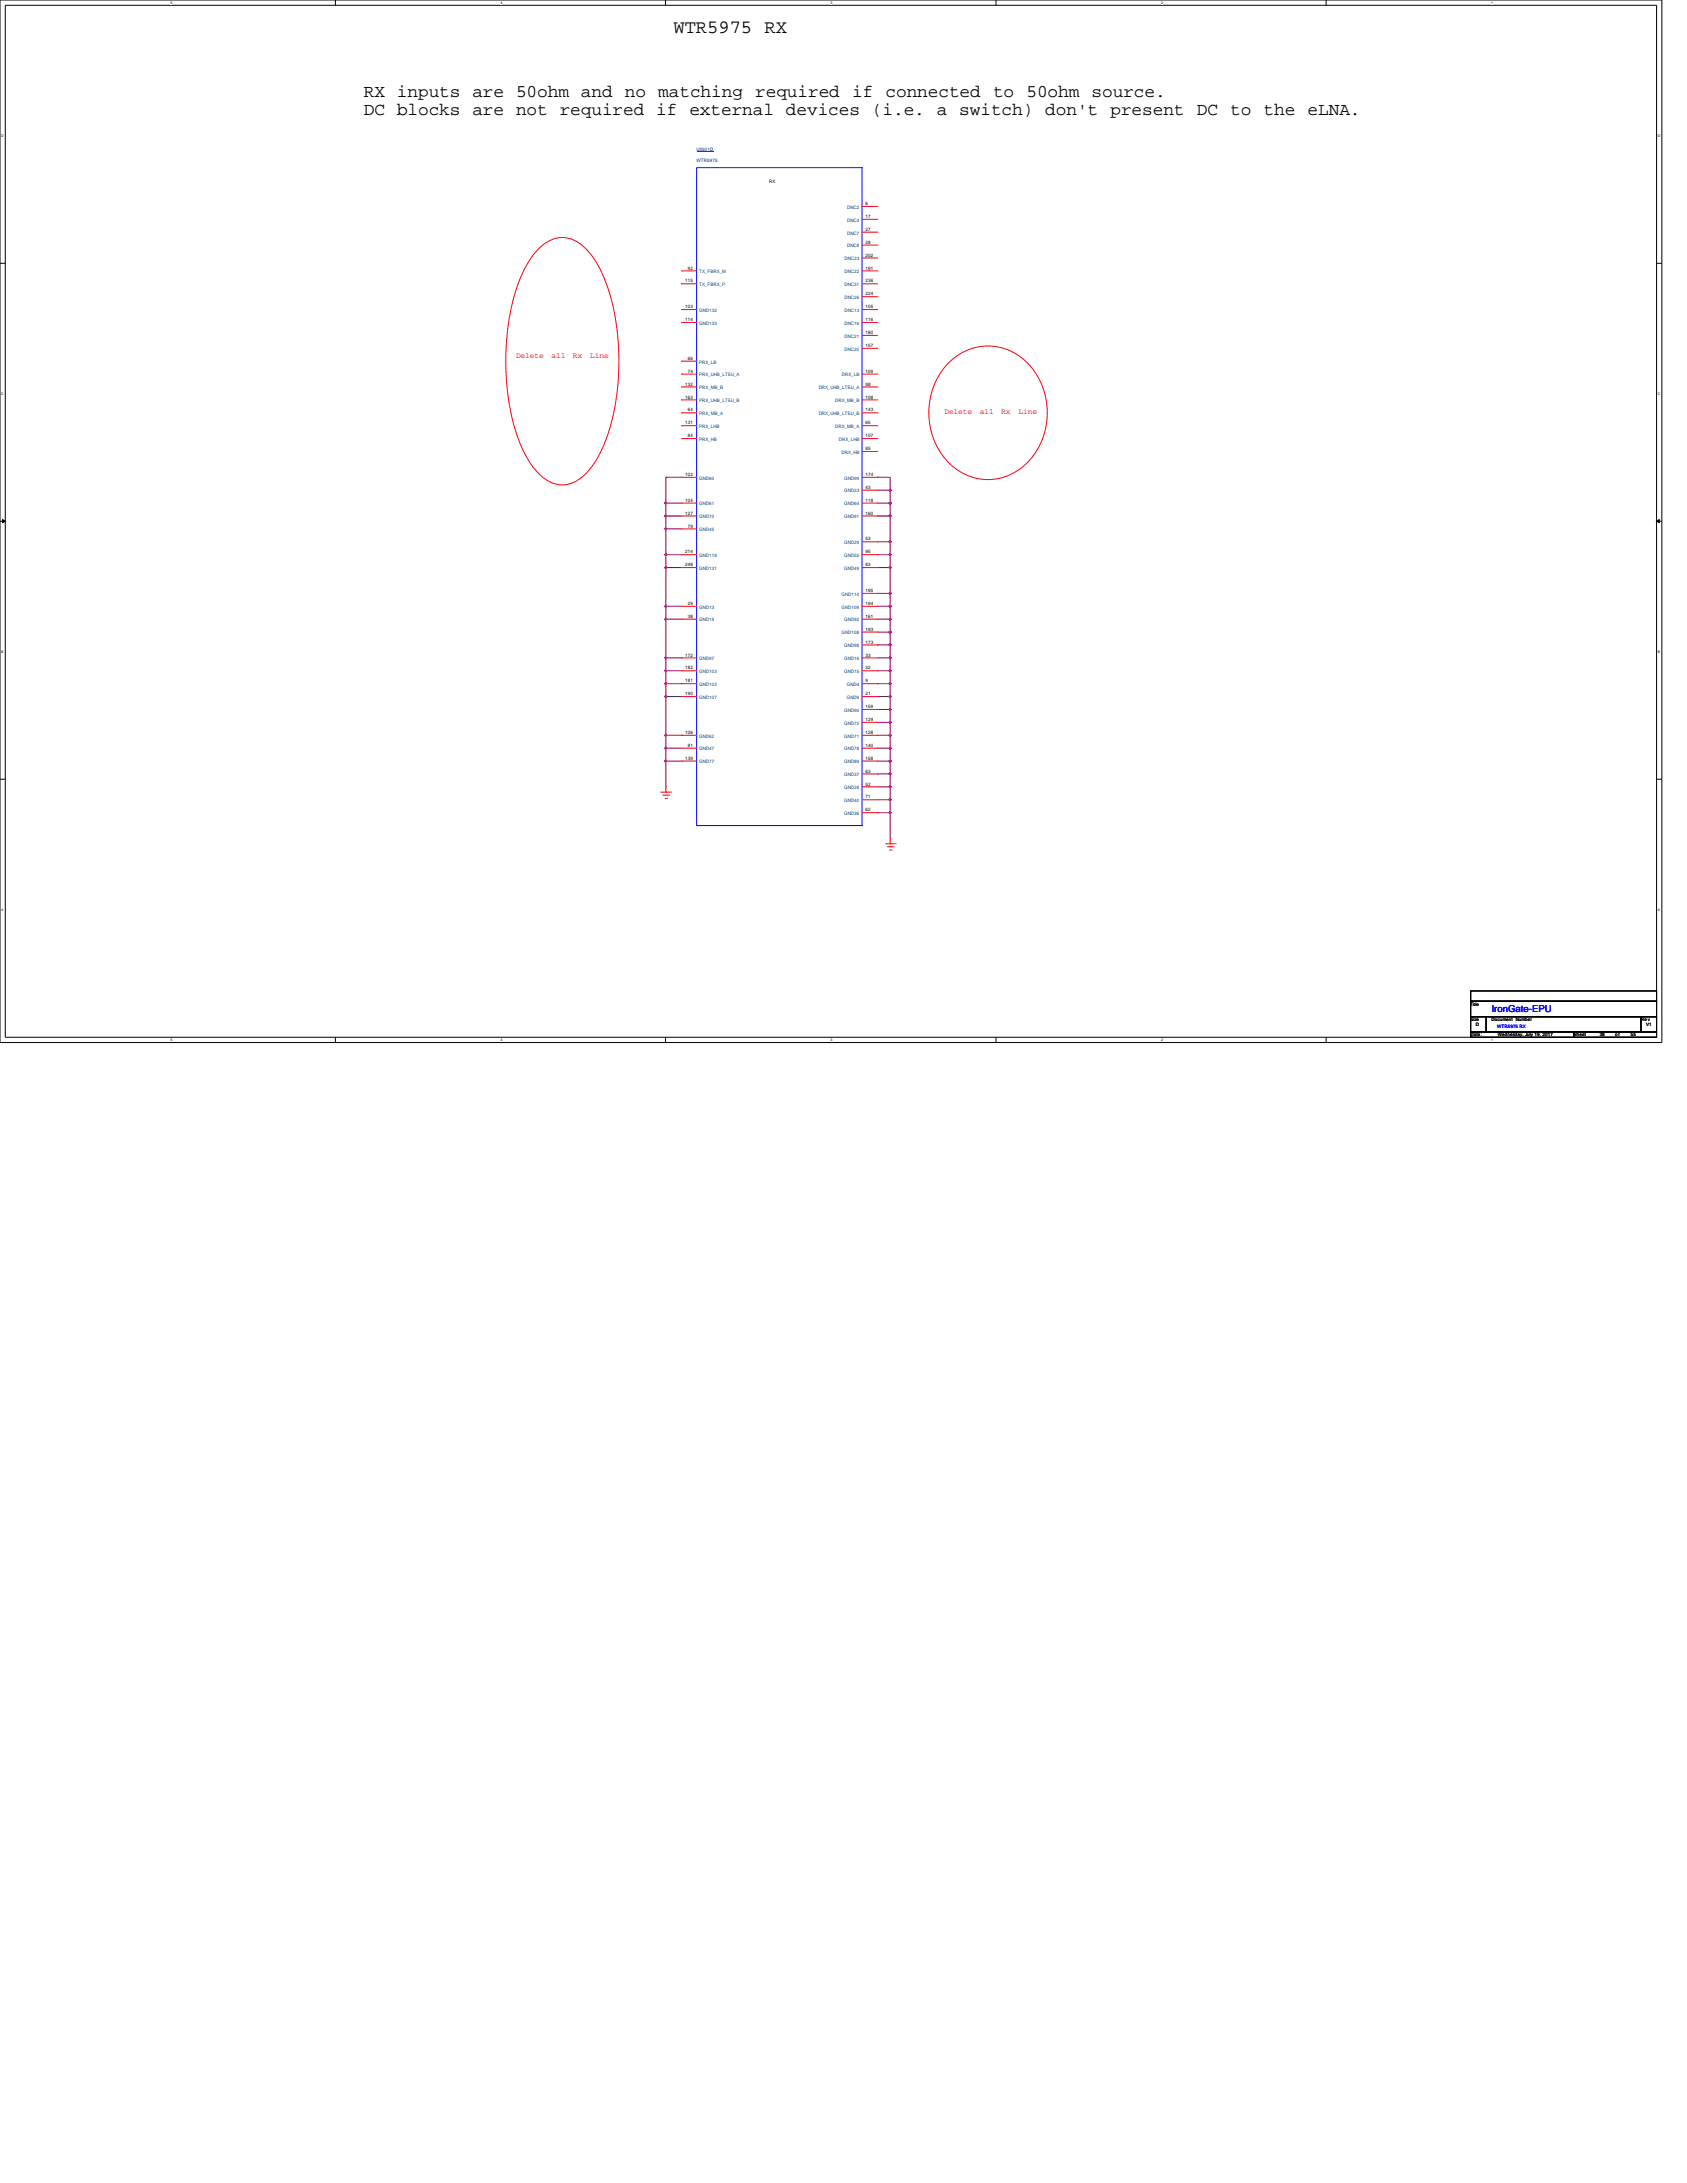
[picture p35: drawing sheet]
<svg xmlns="http://www.w3.org/2000/svg" width="216mm" height="279mm" viewBox="0 0 216 279" stroke-linecap="round" stroke-linejoin="round" font-family="sans-serif">
<defs><g id="words">
<text font-size="2.4" x="86.2" y="4.3">WTR5975 RX</text>
<g font-size="2.3">
<text x="46.6" y="12.4">RX inputs are 50ohm and no matching required if connected to 50ohm source.</text>
<text x="46.6" y="14.7">DC blocks are not required if external devices (i.e. a switch) don't present DC to the eLNA.</text>
</g>
<text font-size="1.2" fill="#00f" x="190.9" y="129.5">IronGate-EPU</text>
<g font-size="1" fill="#f00">
<text x="66" y="45.8">Delete</text>
<text x="70.6" y="45.8">all</text>
<text x="73.3" y="45.8">Rx</text>
<text x="75.5" y="45.8">Line</text>
<text x="120.9" y="53">Delete</text>
<text x="125.4" y="53">all</text>
<text x="128.1" y="53">Rx</text>
<text x="130.3" y="53">Line</text>
</g>
<g font-size=".6" fill="#000080">
<text x="89.2" y="19.4">U3501D</text>
<text x="89.2" y="20.7">WTR5975</text>
</g>
<g font-size=".6">
<text x="98.4" y="23.4">RX</text>
<text x="110.8" y="29.5">27</text>
<text x="110.8" y="27.9">17</text>
<text x="110.8" y="26.2">6</text>
<text x="88" y="34.5">92</text>
<text x="110.8" y="34.5">191</text>
<text x="110.8" y="32.9">202</text>
<text x="110.8" y="31.2">28</text>
<text x="87.7" y="41.1">114</text>
<text x="87.7" y="39.5">103</text>
<text x="87.7" y="36.2">115</text>
<text x="110.8" y="41.1">116</text>
<text x="110.8" y="39.5">105</text>
<text x="110.8" y="37.8">224</text>
<text x="110.8" y="36.2">236</text>
<text x="88" y="47.7">74</text>
<text x="88" y="46.1">66</text>
<text x="110.8" y="47.7">109</text>
<text x="110.8" y="44.4">157</text>
<text x="110.8" y="42.8">180</text>
<text x="87.7" y="51">163</text>
<text x="87.7" y="49.4">132</text>
<text x="88" y="52.7">64</text>
<text x="110.8" y="52.7">143</text>
<text x="110.8" y="51">108</text>
<text x="110.8" y="49.4">98</text>
<text x="87.7" y="54.3">131</text>
<text x="88" y="56">84</text>
<text x="110.8" y="57.6">85</text>
<text x="110.8" y="56">107</text>
<text x="110.8" y="54.3">65</text>
<text x="87.7" y="65.9">127</text>
<text x="87.7" y="64.2">104</text>
<text x="87.7" y="60.9">102</text>
<text x="110.8" y="65.9">160</text>
<text x="110.8" y="64.2">118</text>
<text x="110.8" y="62.6">43</text>
<text x="110.8" y="60.9">174</text>
<text x="87.7" y="70.8">214</text>
<text x="88" y="67.5">79</text>
<text x="110.8" y="70.8">95</text>
<text x="110.8" y="69.2">53</text>
<text x="87.7" y="72.5">248</text>
<text x="88" y="77.4">29</text>
<text x="110.8" y="77.4">194</text>
<text x="110.8" y="75.8">195</text>
<text x="110.8" y="72.5">83</text>
<text x="88" y="79.1">38</text>
<text x="110.8" y="82.4">173</text>
<text x="110.8" y="80.7">193</text>
<text x="110.8" y="79.1">161</text>
<text x="87.7" y="89">190</text>
<text x="87.7" y="87.3">181</text>
<text x="87.7" y="85.7">182</text>
<text x="87.7" y="84">172</text>
<text x="110.8" y="89">21</text>
<text x="110.8" y="87.3">9</text>
<text x="110.8" y="85.7">32</text>
<text x="110.8" y="84">33</text>
<text x="87.7" y="93.9">106</text>
<text x="88" y="95.6">81</text>
<text x="110.8" y="95.6">140</text>
<text x="110.8" y="93.9">128</text>
<text x="110.8" y="92.3">129</text>
<text x="110.8" y="90.6">159</text>
<text x="87.7" y="97.2">139</text>
<text x="110.8" y="100.5">52</text>
<text x="110.8" y="98.9">63</text>
<text x="110.8" y="97.2">158</text>
<text x="110.8" y="103.8">62</text>
<text x="110.8" y="102.2">71</text>
<text x="188.2" y="128.7">Title</text>
<text x="188.2" y="130.7">Size</text>
<text x="188.9" y="131.3">D</text>
<text x="190.9" y="130.7">Document</text>
<text x="194" y="130.7">Number</text>
<text x="210" y="130.7">Re v</text>
<text x="210.7" y="131.3">V1</text>
<text x="188.2" y="132.6">Date:</text>
<text x="191.7" y="132.6">Wednesday, July 19, 2017</text>
<text x="201.4" y="132.6">Sheet</text>
<text x="204.7" y="132.6">38</text>
<text x="206.7" y="132.6">o f</text>
<text x="208.7" y="132.6">55</text>
</g>
<g font-size=".6" fill="#004080">
<text x="108.4" y="28.4">DNC4</text>
<text x="108.4" y="26.7">DNC2</text>
<text x="89.5" y="35">TX_FBRX_M</text>
<text x="108.1" y="35">DNC22</text>
<text x="108.1" y="33.3">DNC23</text>
<text x="108.4" y="31.7">DNC8</text>
<text x="108.4" y="30">DNC7</text>
<text x="89.5" y="41.6">GND133</text>
<text x="89.5" y="39.9">GND132</text>
<text x="89.5" y="36.6">TX_FBRX_P</text>
<text x="108.1" y="41.6">DNC16</text>
<text x="108.1" y="39.9">DNC13</text>
<text x="108.1" y="38.3">DNC26</text>
<text x="108.1" y="36.6">DNC31</text>
<text x="89.5" y="46.5">PRX_LB</text>
<text x="108.1" y="44.9">DNC20</text>
<text x="108.1" y="43.2">DNC21</text>
<text x="89.5" y="53.1">PRX_MB_A</text>
<text x="89.5" y="51.5">PRX_UHB_LTEU_B</text>
<text x="89.5" y="49.8">PRX_MB_B</text>
<text x="89.5" y="48.2">PRX_UHB_LTEU_A</text>
<text x="104.8" y="53.1">DRX_UHB_LTEU_B</text>
<text x="104.8" y="49.8">DRX_UHB_LTEU_A</text>
<text x="106.9" y="51.5">DRX_MB_B</text>
<text x="107.7" y="48.2">DRX_LB</text>
<text x="89.5" y="56.4">PRX_HB</text>
<text x="89.5" y="54.8">PRX_LHB</text>
<text x="106.9" y="54.8">DRX_MB_A</text>
<text x="107.4" y="56.4">DRX_LHB</text>
<text x="107.7" y="58.1">DRX_HB</text>
<text x="89.5" y="64.7">GND61</text>
<text x="89.5" y="61.4">GND60</text>
<text x="108" y="64.7">GND64</text>
<text x="108" y="63">GND23</text>
<text x="108" y="61.4">GND99</text>
<text x="89.5" y="71.3">GND118</text>
<text x="89.5" y="68">GND45</text>
<text x="89.5" y="66.3">GND70</text>
<text x="108" y="71.3">GND55</text>
<text x="108" y="69.6">GND29</text>
<text x="108" y="66.3">GND91</text>
<text x="89.5" y="77.9">GND13</text>
<text x="89.5" y="72.9">GND131</text>
<text x="107.7" y="77.9">GND109</text>
<text x="107.7" y="76.2">GND110</text>
<text x="108" y="72.9">GND49</text>
<text x="89.5" y="79.5">GND19</text>
<text x="107.7" y="81.2">GND108</text>
<text x="108" y="82.8">GND98</text>
<text x="108" y="79.5">GND92</text>
<text x="89.5" y="89.5">GND107</text>
<text x="89.5" y="87.8">GND102</text>
<text x="89.5" y="86.1">GND103</text>
<text x="89.5" y="84.5">GND97</text>
<text x="108" y="86.1">GND15</text>
<text x="108" y="84.5">GND16</text>
<text x="108.4" y="89.5">GND9</text>
<text x="108.4" y="87.8">GND4</text>
<text x="89.5" y="94.4">GND62</text>
<text x="108" y="94.4">GND71</text>
<text x="108" y="92.8">GND72</text>
<text x="108" y="91.1">GND90</text>
<text x="89.5" y="97.7">GND77</text>
<text x="89.5" y="96.1">GND47</text>
<text x="108" y="101">GND28</text>
<text x="108" y="99.4">GND37</text>
<text x="108" y="97.7">GND89</text>
<text x="108" y="96.1">GND78</text>
<text x="108" y="104.3">GND36</text>
<text x="108" y="102.7">GND40</text>
</g>
<text font-size=".6" fill="#00f" x="191.6" y="131.6">WTR5975 RX</text>
<g font-size=".5">
<text x="21.8" y=".5">5</text>
<text x="64.1" y=".5">4</text>
<text x="106.3" y=".5">3</text>
<text x="148.6" y=".5">2</text>
<text x="190.8" y=".5">1</text>
<text x=".2" y="17.6">D</text>
<text x="212.2" y="17.6">D</text>
<text x=".2" y="50.6">C</text>
<text x="212.2" y="50.6">C</text>
<text x=".2" y="83.6">B</text>
<text x="212.2" y="83.6">B</text>
<text x=".2" y="116.6">A</text>
<text x="212.2" y="116.6">A</text>
<text x="21.8" y="133.2">5</text>
<text x="64.1" y="133.2">4</text>
<text x="106.3" y="133.2">3</text>
<text x="148.6" y="133.2">2</text>
<text x="190.8" y="133.2">1</text>
</g>
</g></defs>
<path d="M0 0h212.7v133.4h-212.7zM.7 .7h211.3v132.1h-211.3z" fill="none" stroke="#000" stroke-width=".13"/>
<g fill="#fff">
<path d="M21.8 .1h.2v.5h-.2z"/>
<path d="M21.8 132.8h.2v.6h-.2z"/>
</g>
<path d="M42.9 0v.7M42.9 132.8v.6" fill="none" stroke="#000" stroke-width=".13"/>
<g fill="#fff">
<path d="M64.1 .1h.2v.5h-.2z"/>
<path d="M64.1 132.8h.2v.6h-.2z"/>
</g>
<path d="M85.2 0v.7M85.2 132.8v.6" fill="none" stroke="#000" stroke-width=".13"/>
<g fill="#fff">
<path d="M106.3 .1h.2v.5h-.2z"/>
<path d="M106.3 132.8h.2v.6h-.2z"/>
</g>
<path d="M127.5 0v.7M127.5 132.8v.6" fill="none" stroke="#000" stroke-width=".13"/>
<g fill="#fff">
<path d="M148.6 .1h.2v.5h-.2z"/>
<path d="M148.6 132.8h.2v.6h-.2z"/>
</g>
<path d="M169.7 0v.7M169.7 132.8v.6" fill="none" stroke="#000" stroke-width=".13"/>
<g fill="#fff">
<path d="M190.8 .1h.3v.5h-.3z"/>
<path d="M190.8 132.8h.3v.6h-.3z"/>
<path d="M.2 17.2h.2v.5h-.2z"/>
<path d="M212.2 17.2h.2v.5h-.2z"/>
<path d="M.2 50.2h.2v.5h-.2z"/>
<path d="M212.2 50.2h.2v.5h-.2z"/>
</g>
<path d="M0 33.7h.7M212 33.7h.7" fill="none" stroke="#000" stroke-width=".13"/>
<g fill="#fff">
<path d="M.2 83.2h.2v.5h-.2z"/>
<path d="M212.2 83.2h.2v.5h-.2z"/>
</g>
<path d="M0 66.7h.7M.3 66.5l.4 .2-.4 .2zM212 66.7l.3-.2v.4zM212 66.7h.7" fill="none" stroke="#000" stroke-width=".13"/>
<path d="M.3 66.5l.4 .2-.4 .2zM212 66.7l.3-.2v.4z" fill="#000"/>
<g fill="#fff">
<path d="M.2 116.2h.3v.6h-.3z"/>
<path d="M212.2 116.2h.3v.6h-.3z"/>
</g>
<path d="M0 99.7h.7M212 99.7h.7" fill="none" stroke="#000" stroke-width=".13"/>
<path d="M68.8 32a4 4 0 0 1 6.3 0 16 16 0 0 1 3.4 7.3 31.9 31.9 0 0 1-.9 16.8 9.9 9.9 0 0 1-4 5.5 3.9 3.9 0 0 1-4.8-1.2 16 16 0 0 1-3.3-7.2 32.2 32.2 0 0 1 .8-16.9 12.8 12.8 0 0 1 2.5-4.3zM121.1 46.8a7 7 0 0 1 11.3 .8 9.2 9.2 0 0 1-2.1 12.6 7 7 0 0 1-9.9-2.2 9.4 9.4 0 0 1 .7-11.2z" fill="none" stroke="#f00" stroke-width=".13"/>
<path d="M85.2 95.8h.1M85.2 97.4h.1M85.2 95.8h2M87.2 94.1h.1M87.2 94.1h-2v3.3" fill="none" stroke="#800040" stroke-width=".13"/>
<path d="M85.1 95.7l.2 .1-.1 .1z" fill-rule="evenodd" fill="#f0f"/>
<path d="M85.1 95.7l.2 .1-.1 .1z" fill="none" stroke="#f0f" stroke-width=".13"/>
<path d="M85.2 97.4h.1M85.2 97.4h2M85.2 97.4v3.3M85.2 100.7h.1" fill="none" stroke="#800040" stroke-width=".13"/>
<path d="M85.1 97.3l.2 .1-.1 .1z" fill-rule="evenodd" fill="#f0f"/>
<path d="M85.1 97.3l.2 .1-.1 .1z" fill="none" stroke="#f0f" stroke-width=".13"/>
<path d="M85.2 85.9h.1M85.2 85.9h2M87.2 84.2h.1M87.2 84.2h-2v1.7" fill="none" stroke="#800040" stroke-width=".13"/>
<path d="M85.1 85.8l.2 .1-.1 .1z" fill-rule="evenodd" fill="#f0f"/>
<path d="M85.1 85.8l.2 .1-.1 .1z" fill="none" stroke="#f0f" stroke-width=".13"/>
<path d="M85.2 87.5h.1M85.2 85.9v1.6M85.2 87.5h2" fill="none" stroke="#800040" stroke-width=".13"/>
<path d="M85.1 87.4l.2 .1-.1 .1z" fill-rule="evenodd" fill="#f0f"/>
<path d="M85.1 87.4l.2 .1-.1 .1z" fill="none" stroke="#f0f" stroke-width=".13"/>
<path d="M85.2 89.2h.1M85.2 94.1h.1M85.2 87.5v6.6M85.2 89.2h2" fill="none" stroke="#800040" stroke-width=".13"/>
<path d="M85.1 89.1l.2 .1-.1 .1z" fill-rule="evenodd" fill="#f0f"/>
<path d="M85.1 89.1l.2 .1-.1 .1z" fill="none" stroke="#f0f" stroke-width=".13"/>
<path d="M85.1 94l.2 .1-.1 .1z" fill-rule="evenodd" fill="#f0f"/>
<path d="M85.1 94l.2 .1-.1 .1z" fill="none" stroke="#f0f" stroke-width=".13"/>
<path d="M85.2 72.6h.1M85.2 71v1.6" fill="none" stroke="#800040" stroke-width=".13"/>
<path d="M85.1 70.9l.2 .1-.1 .1z" fill-rule="evenodd" fill="#f0f"/>
<path d="M85.1 70.9l.2 .1-.1 .1z" fill="none" stroke="#f0f" stroke-width=".13"/>
<path d="M87.2 79.2h.1M87.2 79.2h-2v5M85.2 84.2h.1" fill="none" stroke="#800040" stroke-width=".13"/>
<path d="M85.1 79.2h.2l-.1 .2z" fill-rule="evenodd" fill="#f0f"/>
<path d="M85.1 79.2h.2l-.1 .2z" fill="none" stroke="#f0f" stroke-width=".13"/>
<path d="M85.1 84.1l.2 .1-.1 .1z" fill-rule="evenodd" fill="#f0f"/>
<path d="M85.1 84.1l.2 .1-.1 .1z" fill="none" stroke="#f0f" stroke-width=".13"/>
<path d="M85.2 71h.1M85.2 72.6h.1M85.2 77.6h.1M85.2 71h2M85.2 72.6h2M85.2 72.6v5" fill="none" stroke="#800040" stroke-width=".13"/>
<path d="M85.1 72.5l.2 .1-.1 .2z" fill-rule="evenodd" fill="#f0f"/>
<path d="M85.1 72.5l.2 .1-.1 .2z" fill="none" stroke="#f0f" stroke-width=".13"/>
<path d="M85.1 77.5l.2 .1-.1 .1z" fill-rule="evenodd" fill="#f0f"/>
<path d="M85.1 77.5l.2 .1-.1 .1z" fill="none" stroke="#f0f" stroke-width=".13"/>
<path d="M85.2 64.4h.1M85.2 64.4h2" fill="none" stroke="#800040" stroke-width=".13"/>
<path d="M85.1 64.3l.2 .1-.1 .1z" fill-rule="evenodd" fill="#f0f"/>
<path d="M85.1 64.3l.2 .1-.1 .1z" fill="none" stroke="#f0f" stroke-width=".13"/>
<path d="M85.2 66h.1M85.2 67.7h.1M85.2 64.4v3.3M85.2 66h2" fill="none" stroke="#800040" stroke-width=".13"/>
<path d="M85.1 65.9l.2 .1-.1 .2z" fill-rule="evenodd" fill="#f0f"/>
<path d="M85.1 65.9l.2 .1-.1 .2z" fill="none" stroke="#f0f" stroke-width=".13"/>
<path d="M85.1 67.6l.2 .1-.1 .1z" fill-rule="evenodd" fill="#f0f"/>
<path d="M85.1 67.6l.2 .1-.1 .1z" fill="none" stroke="#f0f" stroke-width=".13"/>
<g fill="none" stroke="#800040" stroke-width=".13">
<path d="M85.2 67.7h.1M85.2 71h.1M85.2 77.6h.1M85.2 79.2h.1M85.2 61.1h.1M85.2 64.4h.1M85.2 67.7h2M85.2 61.1v3.3M85.2 67.7v3.3M85.2 77.6v1.6M85.2 77.6h2M85.2 61.1h2"/>
<path d="M113.9 84.2h.1M113.9 82.6v1.6"/>
</g>
<path d="M113.8 82.5h.2v.1h-.2z" fill-rule="evenodd" fill="#f0f"/>
<path d="M113.8 82.5h.2v.1h-.2z" fill="none" stroke="#f0f" stroke-width=".13"/>
<path d="M113.8 84.1h.2v.2h-.2z" fill-rule="evenodd" fill="#f0f"/>
<path d="M113.8 84.1h.2v.2h-.2z" fill="none" stroke="#f0f" stroke-width=".13"/>
<path d="M113.9 69.3h.1M113.9 66v3.3M112.3 82.6h.1M112.3 82.6h1.6" fill="none" stroke="#800040" stroke-width=".13"/>
<path d="M113.8 65.9h.2v.2h-.2z" fill-rule="evenodd" fill="#f0f"/>
<path d="M113.8 65.9h.2v.2h-.2z" fill="none" stroke="#f0f" stroke-width=".13"/>
<path d="M113.8 69.2h.2v.2h-.2z" fill-rule="evenodd" fill="#f0f"/>
<path d="M113.8 69.2h.2v.2h-.2z" fill="none" stroke="#f0f" stroke-width=".13"/>
<path d="M112.3 66h.1M112.3 61.1h.1M112.3 66h1.6M112.3 61.1h1.6v3.3M112.3 62.7h1.6M113.9 62.7h.1M113.9 64.4h.1" fill="none" stroke="#800040" stroke-width=".13"/>
<path d="M113.8 62.6h.2v.2h-.2z" fill-rule="evenodd" fill="#f0f"/>
<path d="M113.8 62.6h.2v.2h-.2z" fill="none" stroke="#f0f" stroke-width=".13"/>
<path d="M113.8 64.3h.2v.2h-.2z" fill-rule="evenodd" fill="#f0f"/>
<path d="M113.8 64.3h.2v.2h-.2z" fill="none" stroke="#f0f" stroke-width=".13"/>
<path d="M112.3 64.4h1.6M112.3 69.3h1.6M112.3 71h1.6M113.9 64.4h.1M113.9 66h.1M113.9 69.3h.1M113.9 71h.1M113.9 72.6h.1M113.9 64.4v1.6M113.9 69.3v3.3" fill="none" stroke="#800040" stroke-width=".13"/>
<path d="M113.8 70.9h.2v.2h-.2z" fill-rule="evenodd" fill="#f0f"/>
<path d="M113.8 70.9h.2v.2h-.2z" fill="none" stroke="#f0f" stroke-width=".13"/>
<path d="M112.3 72.6h1.6M113.9 72.6h.1M113.9 75.9h.1M113.9 72.6v3.3" fill="none" stroke="#800040" stroke-width=".13"/>
<path d="M113.8 72.5h.2v.2h-.2z" fill-rule="evenodd" fill="#f0f"/>
<path d="M113.8 72.5h.2v.2h-.2z" fill="none" stroke="#f0f" stroke-width=".13"/>
<path d="M113.8 75.9h.2v.1h-.2z" fill-rule="evenodd" fill="#f0f"/>
<path d="M113.8 75.9h.2v.1h-.2z" fill="none" stroke="#f0f" stroke-width=".13"/>
<path d="M112.3 75.9h1.6M112.3 77.6h1.6M113.9 75.9h.1M113.9 77.6h.1M113.9 75.9v1.7" fill="none" stroke="#800040" stroke-width=".13"/>
<path d="M113.8 77.5h.2v.2h-.2z" fill-rule="evenodd" fill="#f0f"/>
<path d="M113.8 77.5h.2v.2h-.2z" fill="none" stroke="#f0f" stroke-width=".13"/>
<path d="M112.3 79.2h1.6M113.9 79.2h.1M113.9 77.6v3.3M113.9 80.9h.1" fill="none" stroke="#800040" stroke-width=".13"/>
<path d="M113.8 79.2h.2v.1h-.2z" fill-rule="evenodd" fill="#f0f"/>
<path d="M113.8 79.2h.2v.1h-.2z" fill="none" stroke="#f0f" stroke-width=".13"/>
<path d="M112.3 80.9h1.6M113.9 80.9h.1" fill="none" stroke="#800040" stroke-width=".13"/>
<path d="M113.8 80.8h.2v.2h-.2z" fill-rule="evenodd" fill="#f0f"/>
<path d="M113.8 80.8h.2v.2h-.2z" fill="none" stroke="#f0f" stroke-width=".13"/>
<path d="M112.3 84.2h1.6M112.3 85.9h1.6M113.9 82.6h.1M113.9 84.2h.1M113.9 85.9h.1M113.9 80.9v1.7M113.9 84.2v1.7" fill="none" stroke="#800040" stroke-width=".13"/>
<path d="M113.8 85.8h.2v.1h-.2z" fill-rule="evenodd" fill="#f0f"/>
<path d="M113.8 85.8h.2v.1h-.2z" fill="none" stroke="#f0f" stroke-width=".13"/>
<path d="M112.3 87.5h1.6M113.9 87.5h.1M113.9 85.9v1.6" fill="none" stroke="#800040" stroke-width=".13"/>
<path d="M113.8 87.4h.2v.2h-.2z" fill-rule="evenodd" fill="#f0f"/>
<path d="M113.8 87.4h.2v.2h-.2z" fill="none" stroke="#f0f" stroke-width=".13"/>
<path d="M112.3 89.2h1.6M113.9 89.2h.1M113.9 87.5v1.7" fill="none" stroke="#800040" stroke-width=".13"/>
<path d="M113.8 89.1h.2v.1h-.2z" fill-rule="evenodd" fill="#f0f"/>
<path d="M113.8 89.1h.2v.1h-.2z" fill="none" stroke="#f0f" stroke-width=".13"/>
<path d="M112.3 90.8h1.6M113.9 90.8h.1M113.9 92.5h.1M113.9 89.2v3.3" fill="none" stroke="#800040" stroke-width=".13"/>
<path d="M113.8 90.7h.2v.2h-.2z" fill-rule="evenodd" fill="#f0f"/>
<path d="M113.8 90.7h.2v.2h-.2z" fill="none" stroke="#f0f" stroke-width=".13"/>
<path d="M113.8 92.4h.2v.1h-.2z" fill-rule="evenodd" fill="#f0f"/>
<path d="M113.8 92.4h.2v.1h-.2z" fill="none" stroke="#f0f" stroke-width=".13"/>
<path d="M112.3 92.5h1.6M112.3 94.1h1.6M113.9 92.5h.1M113.9 94.1h.1M113.9 92.5v1.6" fill="none" stroke="#800040" stroke-width=".13"/>
<path d="M113.8 94h.2v.2h-.2z" fill-rule="evenodd" fill="#f0f"/>
<path d="M113.8 94h.2v.2h-.2z" fill="none" stroke="#f0f" stroke-width=".13"/>
<path d="M112.3 95.8h1.6M113.9 95.8h.1M113.9 97.4h.1M113.9 94.1v3.3" fill="none" stroke="#800040" stroke-width=".13"/>
<path d="M113.8 95.7h.2v.1h-.2z" fill-rule="evenodd" fill="#f0f"/>
<path d="M113.8 95.7h.2v.1h-.2z" fill="none" stroke="#f0f" stroke-width=".13"/>
<path d="M113.8 97.3h.2v.2h-.2z" fill-rule="evenodd" fill="#f0f"/>
<path d="M113.8 97.3h.2v.2h-.2z" fill="none" stroke="#f0f" stroke-width=".13"/>
<path d="M112.3 97.4h1.6M112.3 99.1h1.6M113.9 97.4h.1M113.9 99.1h.1M113.9 97.4v3.3M113.9 100.7h.1" fill="none" stroke="#800040" stroke-width=".13"/>
<path d="M113.8 99h.2v.1h-.2z" fill-rule="evenodd" fill="#f0f"/>
<path d="M113.8 99h.2v.1h-.2z" fill="none" stroke="#f0f" stroke-width=".13"/>
<path d="M113.8 100.6h.2v.2h-.2z" fill-rule="evenodd" fill="#f0f"/>
<path d="M113.8 100.6h.2v.2h-.2z" fill="none" stroke="#f0f" stroke-width=".13"/>
<path d="M112.3 100.7h1.6M112.3 102.4h1.6M113.9 100.7h.1M113.9 102.4h.1M113.9 100.7v1.7" fill="none" stroke="#800040" stroke-width=".13"/>
<path d="M113.8 102.3h.2v.1h-.2z" fill-rule="evenodd" fill="#f0f"/>
<path d="M113.8 102.3h.2v.1h-.2z" fill="none" stroke="#f0f" stroke-width=".13"/>
<path d="M112.3 104h1.6M113.9 104h.1M113.9 102.4v1.6" fill="none" stroke="#800040" stroke-width=".13"/>
<path d="M113.8 103.9h.2v.2h-.2z" fill-rule="evenodd" fill="#f0f"/>
<path d="M113.8 103.9h.2v.2h-.2z" fill="none" stroke="#f0f" stroke-width=".13"/>
<path d="M113.9 107.3h.1M113.9 104v3.3" fill="none" stroke="#800040" stroke-width=".13"/>
<g fill="none" stroke="#f00" stroke-width=".13">
<path d="M87.2 39.6h.1M87.2 36.3h.1M87.2 34.7h.1M87.2 39.6h2M87.2 36.3h2M87.2 34.7h2M110.3 39.6h2M110.3 38h2M110.3 36.3h2M110.3 34.7h2M110.3 33h2M110.3 31.4h2"/>
<path d="M110.3 29.7h2M110.3 28.1h2M110.3 26.4h2M112.3 39.6h.1M112.3 38h.1M112.3 36.3h.1M112.3 34.7h.1M112.3 33h.1M112.3 31.4h.1M112.3 29.7h.1M112.3 28.1h.1M112.3 26.4h.1"/>
<path d="M87.2 56.1h.1M87.2 54.5h.1M87.2 52.8h.1M87.2 51.2h.1M87.2 49.5h.1M87.2 47.9h.1M87.2 46.2h.1M87.2 41.3h.1M87.2 56.1h2M87.2 54.5h2M87.2 52.8h2M87.2 51.2h2"/>
<path d="M87.2 49.5h2M87.2 47.9h2M87.2 41.3h2M87.2 46.2h2M110.3 57.8h2M110.3 56.1h2M110.3 54.5h2M110.3 52.8h2M110.3 51.2h2M110.3 49.5h2M110.3 47.9h2M110.3 44.6h2"/>
<path d="M110.3 42.9h2M110.3 41.3h2M112.3 57.8h.1M112.3 56.1h.1M112.3 54.5h.1M112.3 52.8h.1M112.3 51.2h.1M112.3 49.5h.1M112.3 47.9h.1M112.3 44.6h.1M112.3 42.9h.1M112.3 41.3h.1"/>
<path d="M87.2 79.2h.1M87.2 77.6h.1M87.2 72.6h.1M87.2 71h.1M87.2 67.7h.1M87.2 66h.1M87.2 64.4h.1M87.2 61.1h.1M87.2 79.2h2M87.2 77.6h2M87.2 72.6h2M87.2 71h2"/>
<path d="M87.2 66h2M87.2 64.4h2M87.2 61.1h2M87.2 67.7h2M110.3 79.2h2M110.3 77.6h2M110.3 75.9h2M110.3 72.6h2M110.3 71h2M110.3 69.3h2M110.3 66h2M110.3 64.4h2"/>
<path d="M110.3 62.7h2M110.3 61.1h2M112.3 79.2h.1M112.3 77.6h.1M112.3 75.9h.1M112.3 72.6h.1M112.3 71h.1M112.3 69.3h.1M112.3 66h.1M112.3 64.4h.1M112.3 62.7h.1M112.3 61.1h.1"/>
<path d="M87.2 97.4h.1M87.2 95.8h.1M87.2 94.1h.1M87.2 89.2h.1M87.2 87.5h.1M87.2 85.9h.1M87.2 84.2h.1M87.2 97.4h2M87.2 95.8h2M87.2 94.1h2M87.2 89.2h2M87.2 87.5h2"/>
<path d="M87.2 85.9h2M87.2 84.2h2M110.3 99.1h2M110.3 97.4h2M110.3 95.8h2M110.3 94.1h2M110.3 92.5h2M110.3 90.8h2M110.3 89.2h2M110.3 87.5h2M110.3 85.9h2M110.3 84.2h2"/>
<path d="M110.3 82.6h2M110.3 80.9h2M112.3 99.1h.1M112.3 97.4h.1M112.3 95.8h.1M112.3 94.1h.1M112.3 92.5h.1M112.3 90.8h.1M112.3 89.2h.1M112.3 87.5h.1M112.3 85.9h.1M112.3 84.2h.1"/>
<path d="M112.3 82.6h.1M112.3 80.9h.1M84.5 101.4h1.4M84.8 101.8h.8M85.1 102.2h.2M85.2 101.4h.1M85.2 100.7v.7M85.3 102.2h.1M85.6 101.8h.1M85.9 101.4h.1M110.3 104h2M110.3 102.4h2"/>
<path d="M110.3 100.7h2M112.3 104h.1M112.3 102.4h.1M112.3 100.7h.1M113.3 108h1.3M113.5 108.4h.8M113.8 108.8h.3M113.9 108h.1M113.9 107.3v.7M114.1 108.8h.1M114.3 108.4h.1M114.6 108h.1"/>
</g>
<path d="M188.2 126.8h23.8v1.3h-23.8zM188.2 128.1h23.8v2h-23.8zM188.2 130.1h2v2h-2zM188.2 132.1h13.2v.7h-13.2zM190.2 130.1h19.8v2h-19.8zM201.4 132.1h10.6v.7h-10.6zM210 130.1h2v2h-2z" fill="none" stroke="#000" stroke-width=".13"/>
<path d="M110.3 21.5h.1M110.3 21.5h-21.1v84.2M110.3 21.5v84.2M89.2 105.7h.1M89.2 105.7h21.1M110.3 105.7h.1" fill="none" stroke="#00f" stroke-width=".13"/>
<path d="M89.2 19.5h2.1" fill="none" stroke="#000080" stroke-width=".13"/>
<path d="M85.1 95.7l.2 .1-.1 .1z" fill-rule="evenodd" fill="#f0f"/>
<path d="M85.1 95.7l.2 .1-.1 .1z" fill="none" stroke="#f0f" stroke-width=".13"/>
<path d="M85.1 97.3l.2 .1-.1 .1z" fill-rule="evenodd" fill="#f0f"/>
<path d="M85.1 97.3l.2 .1-.1 .1z" fill="none" stroke="#f0f" stroke-width=".13"/>
<path d="M85.1 85.8l.2 .1-.1 .1z" fill-rule="evenodd" fill="#f0f"/>
<path d="M85.1 85.8l.2 .1-.1 .1z" fill="none" stroke="#f0f" stroke-width=".13"/>
<path d="M85.1 87.4l.2 .1-.1 .1z" fill-rule="evenodd" fill="#f0f"/>
<path d="M85.1 87.4l.2 .1-.1 .1z" fill="none" stroke="#f0f" stroke-width=".13"/>
<path d="M85.1 89.1l.2 .1-.1 .1z" fill-rule="evenodd" fill="#f0f"/>
<path d="M85.1 89.1l.2 .1-.1 .1z" fill="none" stroke="#f0f" stroke-width=".13"/>
<path d="M85.1 94l.2 .1-.1 .1z" fill-rule="evenodd" fill="#f0f"/>
<path d="M85.1 94l.2 .1-.1 .1z" fill="none" stroke="#f0f" stroke-width=".13"/>
<path d="M85.1 70.9l.2 .1-.1 .1z" fill-rule="evenodd" fill="#f0f"/>
<path d="M85.1 70.9l.2 .1-.1 .1z" fill="none" stroke="#f0f" stroke-width=".13"/>
<path d="M85.1 79.2h.2l-.1 .2z" fill-rule="evenodd" fill="#f0f"/>
<path d="M85.1 79.2h.2l-.1 .2z" fill="none" stroke="#f0f" stroke-width=".13"/>
<path d="M85.1 84.1l.2 .1-.1 .1z" fill-rule="evenodd" fill="#f0f"/>
<path d="M85.1 84.1l.2 .1-.1 .1z" fill="none" stroke="#f0f" stroke-width=".13"/>
<path d="M85.1 72.5l.2 .1-.1 .2z" fill-rule="evenodd" fill="#f0f"/>
<path d="M85.1 72.5l.2 .1-.1 .2z" fill="none" stroke="#f0f" stroke-width=".13"/>
<path d="M85.1 77.5l.2 .1-.1 .1z" fill-rule="evenodd" fill="#f0f"/>
<path d="M85.1 77.5l.2 .1-.1 .1z" fill="none" stroke="#f0f" stroke-width=".13"/>
<path d="M85.1 64.3l.2 .1-.1 .1z" fill-rule="evenodd" fill="#f0f"/>
<path d="M85.1 64.3l.2 .1-.1 .1z" fill="none" stroke="#f0f" stroke-width=".13"/>
<path d="M85.1 65.9l.2 .1-.1 .2z" fill-rule="evenodd" fill="#f0f"/>
<path d="M85.1 65.9l.2 .1-.1 .2z" fill="none" stroke="#f0f" stroke-width=".13"/>
<path d="M85.1 67.6l.2 .1-.1 .1z" fill-rule="evenodd" fill="#f0f"/>
<path d="M85.1 67.6l.2 .1-.1 .1z" fill="none" stroke="#f0f" stroke-width=".13"/>
<path d="M113.8 82.5h.2v.1h-.2z" fill-rule="evenodd" fill="#f0f"/>
<path d="M113.8 82.5h.2v.1h-.2z" fill="none" stroke="#f0f" stroke-width=".13"/>
<path d="M113.8 84.1h.2v.2h-.2z" fill-rule="evenodd" fill="#f0f"/>
<path d="M113.8 84.1h.2v.2h-.2z" fill="none" stroke="#f0f" stroke-width=".13"/>
<path d="M113.8 65.9h.2v.2h-.2z" fill-rule="evenodd" fill="#f0f"/>
<path d="M113.8 65.9h.2v.2h-.2z" fill="none" stroke="#f0f" stroke-width=".13"/>
<path d="M113.8 69.2h.2v.2h-.2z" fill-rule="evenodd" fill="#f0f"/>
<path d="M113.8 69.2h.2v.2h-.2z" fill="none" stroke="#f0f" stroke-width=".13"/>
<path d="M113.8 62.6h.2v.2h-.2z" fill-rule="evenodd" fill="#f0f"/>
<path d="M113.8 62.6h.2v.2h-.2z" fill="none" stroke="#f0f" stroke-width=".13"/>
<path d="M113.8 64.3h.2v.2h-.2z" fill-rule="evenodd" fill="#f0f"/>
<path d="M113.8 64.3h.2v.2h-.2z" fill="none" stroke="#f0f" stroke-width=".13"/>
<path d="M113.8 70.9h.2v.2h-.2z" fill-rule="evenodd" fill="#f0f"/>
<path d="M113.8 70.9h.2v.2h-.2z" fill="none" stroke="#f0f" stroke-width=".13"/>
<path d="M113.8 72.5h.2v.2h-.2z" fill-rule="evenodd" fill="#f0f"/>
<path d="M113.8 72.5h.2v.2h-.2z" fill="none" stroke="#f0f" stroke-width=".13"/>
<path d="M113.8 75.9h.2v.1h-.2z" fill-rule="evenodd" fill="#f0f"/>
<path d="M113.8 75.9h.2v.1h-.2z" fill="none" stroke="#f0f" stroke-width=".13"/>
<path d="M113.8 77.5h.2v.2h-.2z" fill-rule="evenodd" fill="#f0f"/>
<path d="M113.8 77.5h.2v.2h-.2z" fill="none" stroke="#f0f" stroke-width=".13"/>
<path d="M113.8 79.2h.2v.1h-.2z" fill-rule="evenodd" fill="#f0f"/>
<path d="M113.8 79.2h.2v.1h-.2z" fill="none" stroke="#f0f" stroke-width=".13"/>
<path d="M113.8 80.8h.2v.2h-.2z" fill-rule="evenodd" fill="#f0f"/>
<path d="M113.8 80.8h.2v.2h-.2z" fill="none" stroke="#f0f" stroke-width=".13"/>
<path d="M113.8 85.8h.2v.1h-.2z" fill-rule="evenodd" fill="#f0f"/>
<path d="M113.8 85.8h.2v.1h-.2z" fill="none" stroke="#f0f" stroke-width=".13"/>
<path d="M113.8 87.4h.2v.2h-.2z" fill-rule="evenodd" fill="#f0f"/>
<path d="M113.8 87.4h.2v.2h-.2z" fill="none" stroke="#f0f" stroke-width=".13"/>
<path d="M113.8 89.1h.2v.1h-.2z" fill-rule="evenodd" fill="#f0f"/>
<path d="M113.8 89.1h.2v.1h-.2z" fill="none" stroke="#f0f" stroke-width=".13"/>
<path d="M113.8 90.7h.2v.2h-.2z" fill-rule="evenodd" fill="#f0f"/>
<path d="M113.8 90.7h.2v.2h-.2z" fill="none" stroke="#f0f" stroke-width=".13"/>
<path d="M113.8 92.4h.2v.1h-.2z" fill-rule="evenodd" fill="#f0f"/>
<path d="M113.8 92.4h.2v.1h-.2z" fill="none" stroke="#f0f" stroke-width=".13"/>
<path d="M113.8 94h.2v.2h-.2z" fill-rule="evenodd" fill="#f0f"/>
<path d="M113.8 94h.2v.2h-.2z" fill="none" stroke="#f0f" stroke-width=".13"/>
<path d="M113.8 95.7h.2v.1h-.2z" fill-rule="evenodd" fill="#f0f"/>
<path d="M113.8 95.7h.2v.1h-.2z" fill="none" stroke="#f0f" stroke-width=".13"/>
<path d="M113.8 97.3h.2v.2h-.2z" fill-rule="evenodd" fill="#f0f"/>
<path d="M113.8 97.3h.2v.2h-.2z" fill="none" stroke="#f0f" stroke-width=".13"/>
<path d="M113.8 99h.2v.1h-.2z" fill-rule="evenodd" fill="#f0f"/>
<path d="M113.8 99h.2v.1h-.2z" fill="none" stroke="#f0f" stroke-width=".13"/>
<path d="M113.8 100.6h.2v.2h-.2z" fill-rule="evenodd" fill="#f0f"/>
<path d="M113.8 100.6h.2v.2h-.2z" fill="none" stroke="#f0f" stroke-width=".13"/>
<path d="M113.8 102.3h.2v.1h-.2z" fill-rule="evenodd" fill="#f0f"/>
<path d="M113.8 102.3h.2v.1h-.2z" fill="none" stroke="#f0f" stroke-width=".13"/>
<path d="M113.8 103.9h.2v.2h-.2z" fill-rule="evenodd" fill="#f0f"/>
<path d="M113.8 103.9h.2v.2h-.2z" fill="none" stroke="#f0f" stroke-width=".13"/>
<use href="#words"/>
</svg>
